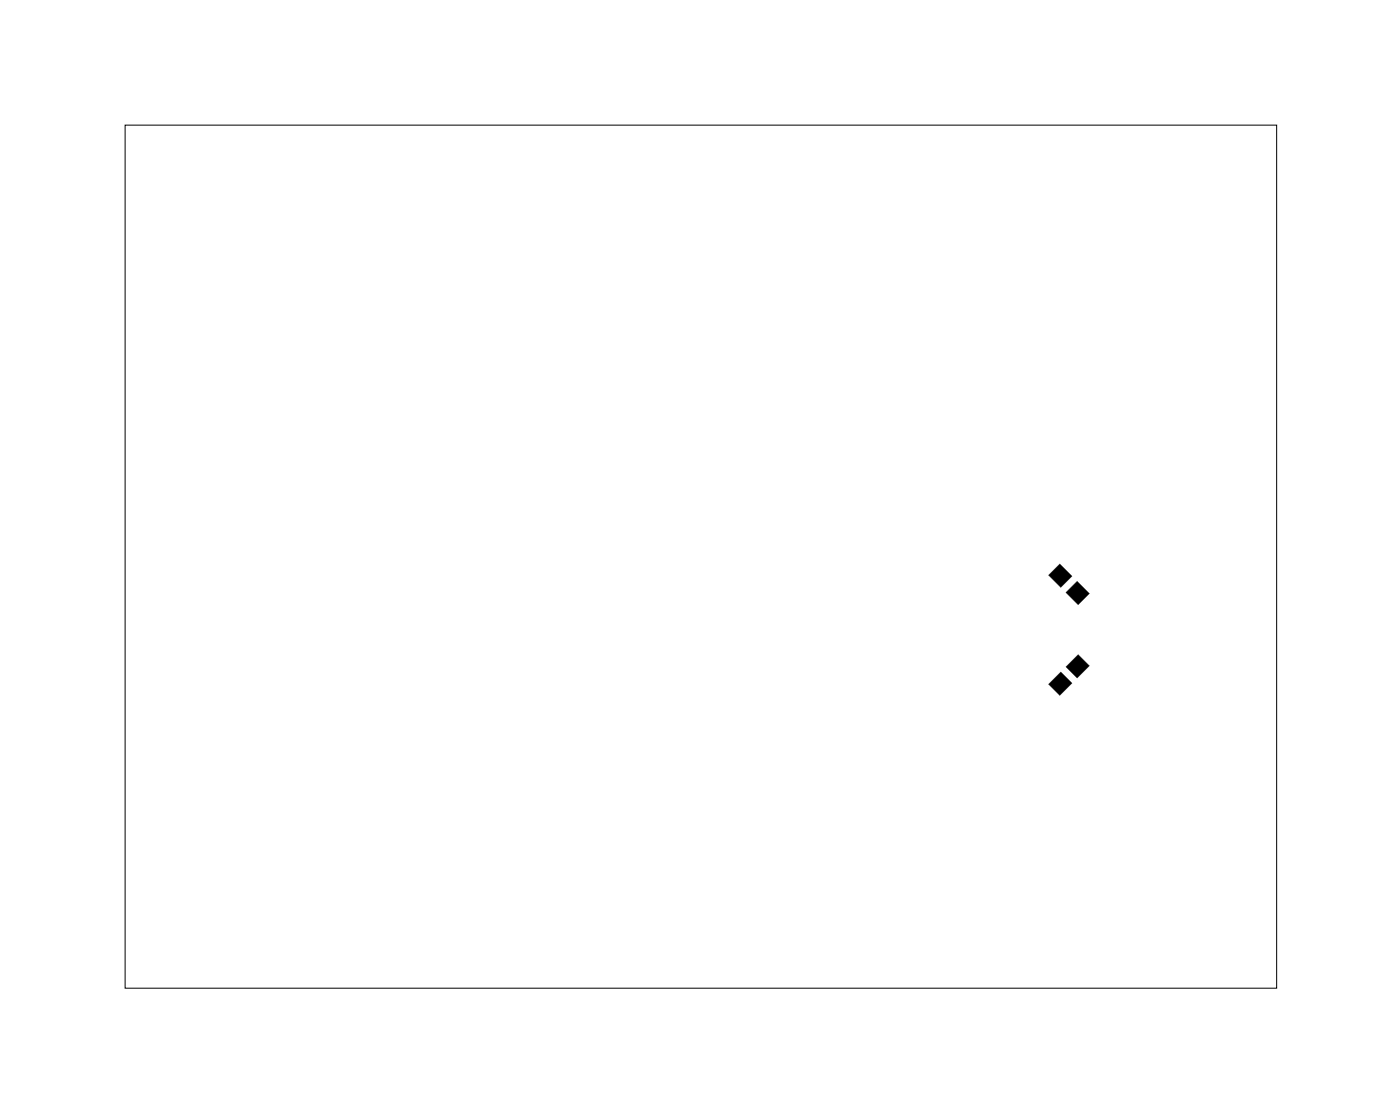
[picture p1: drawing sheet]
<svg xmlns="http://www.w3.org/2000/svg" width="97mm" height="77mm" viewBox="0 0 97 77" stroke-linecap="round" stroke-linejoin="round" font-family="sans-serif">
<path d="M8.7 8.7h79.8v59.8h-79.8z" fill="none" stroke="#000" stroke-width=".07"/>
<g fill="#000">
<path d="M72.7 39.9l.7-.8 .9 .8-.8 .8zM72.7 47.4l.8-.8 .8 .7-.9 .9zM73.9 46.2l.8-.8 .8 .7-.9 .9zM73.9 41.1l.7-.8 .9 .8-.8 .8z"/>
<path d="M72.7 39.8l.8 .9 .8-.8-.9-.8zM72.7 39.8l.7-.7 .9 .8-.8 .8z"/>
<path d="M72.7 47.4l.7 .8 .9-.9-.8-.8zM72.7 47.4l.8-.8 .8 .7-.9 .9z"/>
<path d="M74.7 45.3l-.9 .9 .8 .8 .9-.9zM73.9 46.2l.8-.8 .8 .7-.9 .9z"/>
<path d="M74.6 40.3l-.8 .8 .9 .8 .8-.8zM74.6 40.3l.9 .8-.8 .8-.8-.8z"/>
</g>
</svg>
